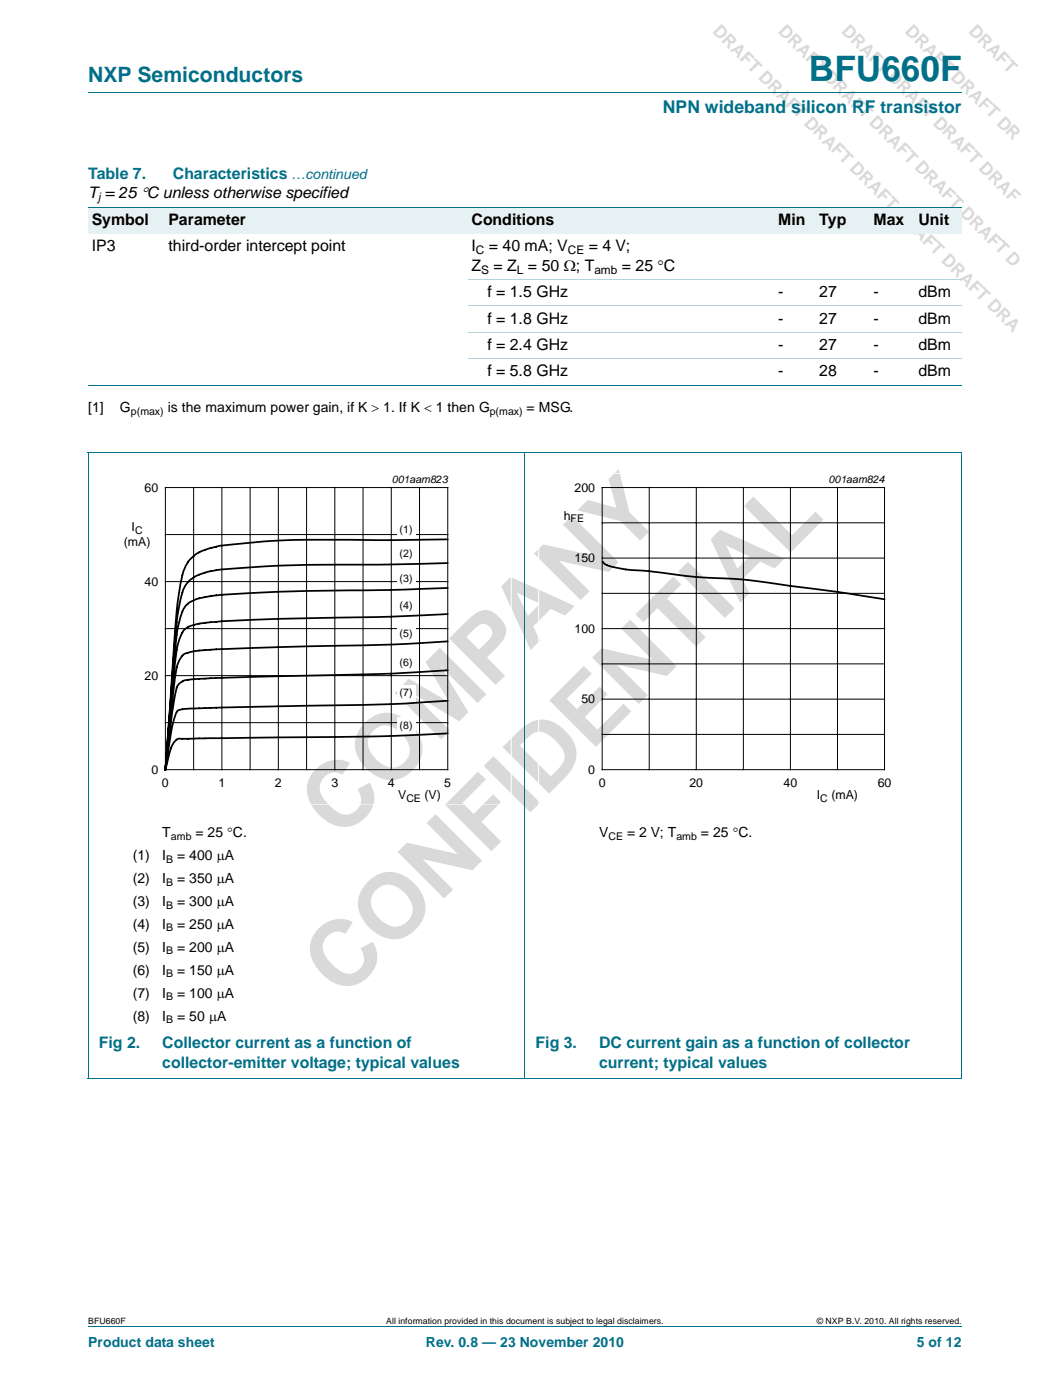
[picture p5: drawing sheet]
<svg xmlns="http://www.w3.org/2000/svg" width="210mm" height="280mm" viewBox="0 0 210 280" stroke-linecap="round" stroke-linejoin="round" font-family="sans-serif">
<defs><g id="words">
<g font-size="18.3" fill="#d9d9d9">
<text x="67.9" y="168.3" transform="rotate(-45 67.9 168.3)">COMPANY</text>
<text x="68.5" y="200.1" transform="rotate(-45 68.5 200.1)">CONFIDENTIAL</text>
</g>
<text font-size="7" fill="#007088" x="161.7" y="16.2">BFU660F</text>
<text font-size="4.2" fill="#007088" x="17.6" y="16.4">NXP Semiconductors</text>
<g font-size="3.5" fill="#d9d9d9">
<text x="142.3" y="6.4" transform="rotate(45 142.3 6.4)">DRAFT DRAFT DRAFT DRAFT DRAFT DRAFT DRA</text>
<text x="155.4" y="6.4" transform="rotate(45 155.4 6.4)">DRAFT DRAFT DRAFT DRAFT DRAFT D</text>
<text x="168.1" y="6.4" transform="rotate(45 168.1 6.4)">DRAFT DRAFT DRAFT DRAF</text>
<text x="180.8" y="6.4" transform="rotate(45 180.8 6.4)">DRAFT DRAFT DR</text>
</g>
<text font-size="3.5" fill="#007088" x="132.5" y="22.6">NPN wideband silicon RF transistor</text>
<g font-size="3.2" fill="#007088">
<text x="17.6" y="35.8">Table 7.</text>
<text x="34.5" y="35.8">Characteristics</text>
<text x="19.7" y="209.7">Fig 2.</text>
<text x="32.4" y="209.7">Collector current as a function of</text>
<text x="107.1" y="209.7">Fig 3.</text>
<text x="119.8" y="209.7">DC current gain as a function of collector</text>
<text x="32.4" y="213.6">collector-emitter voltage; typical values</text>
<text x="119.8" y="213.6">current; typical values</text>
</g>
<g font-size="3.2">
<text x="17.6" y="39.7">T = 25 °C unless otherwise specified</text>
<text x="18.3" y="45">Symbol</text>
<text x="33.7" y="45">Parameter</text>
<text x="94.3" y="45">Conditions</text>
<text x="155.6" y="45">Min</text>
<text x="163.8" y="45">Typ</text>
<text x="174.6" y="45">Max</text>
<text x="183.6" y="45">Unit</text>
<text x="18.3" y="50.3">IP3</text>
<text x="33.7" y="50.3">third-order intercept point</text>
<text x="94.3" y="50.3">I</text>
<text x="97.7" y="50.3">= 40 mA; V</text>
<text x="117.7" y="50.3">= 4 V;</text>
<text x="94.3" y="54.1">Z</text>
<text x="97.5" y="59.4">f = 1.5 GHz</text>
<text x="98.7" y="54.1">= Z = 50 Ω; T</text>
<text x="124.3" y="54.1">= 25 °C</text>
<text x="155.6" y="59.4">-</text>
<text x="163.8" y="59.4">27</text>
<text x="174.6" y="59.4">-</text>
<text x="183.6" y="59.4">dBm</text>
<text x="97.5" y="64.7">f = 1.8 GHz</text>
<text x="155.6" y="64.7">-</text>
<text x="163.8" y="64.7">27</text>
<text x="174.6" y="64.7">-</text>
<text x="183.6" y="64.7">dBm</text>
<text x="97.5" y="70">f = 2.4 GHz</text>
<text x="155.6" y="70">-</text>
<text x="163.8" y="70">27</text>
<text x="174.6" y="70">-</text>
<text x="183.6" y="70">dBm</text>
<text x="97.5" y="75.3">f = 5.8 GHz</text>
<text x="155.6" y="75.3">-</text>
<text x="163.8" y="75.3">28</text>
<text x="174.6" y="75.3">-</text>
<text x="183.6" y="75.3">dBm</text>
</g>
<g font-size="2.8" fill="#007088">
<text x="58.3" y="35.8">…continued</text>
<text x="17.6" y="269.5">Product data sheet</text>
<text x="85.1" y="269.5">Rev. 0.8 — 23 November 2010</text>
<text x="183.3" y="269.5">5 of 12</text>
</g>
<g font-size="2.8">
<text x="17.6" y="82.5">[1]</text>
<text x="24" y="82.5">G</text>
<text x="33.5" y="82.5">is the maximum power gain, if K &gt; 1. If K &lt; 1 then G</text>
<text x="105.3" y="82.5">= MSG.</text>
<text x="32.4" y="167.5">T</text>
<text x="39.1" y="167.5">= 25 °C.</text>
<text x="119.8" y="167.5">V</text>
<text x="125.3" y="167.5">= 2 V; T</text>
<text x="140.1" y="167.5">= 25 °C.</text>
<text x="26.5" y="172.1">(1)</text>
<text x="32.4" y="172.1">I</text>
<text x="35.4" y="172.1">= 400 μA</text>
<text x="26.5" y="176.7">(2)</text>
<text x="32.4" y="176.7">I</text>
<text x="35.4" y="176.7">= 350 μA</text>
<text x="26.5" y="181.3">(3)</text>
<text x="26.5" y="185.8">(4)</text>
<text x="32.4" y="181.3">I</text>
<text x="32.4" y="185.8">I</text>
<text x="35.4" y="181.3">= 300 μA</text>
<text x="35.4" y="185.8">= 250 μA</text>
<text x="26.5" y="190.5">(5)</text>
<text x="32.4" y="190.5">I</text>
<text x="35.4" y="190.5">= 200 μA</text>
<text x="26.5" y="195">(6)</text>
<text x="32.4" y="195">I</text>
<text x="35.4" y="195">= 150 μA</text>
<text x="26.5" y="199.6">(7)</text>
<text x="32.4" y="199.6">I</text>
<text x="35.4" y="199.6">= 100 μA</text>
<text x="26.5" y="204.2">(8)</text>
<text x="32.4" y="204.2">I</text>
<text x="35.4" y="204.2">= 50 μA</text>
</g>
<g font-size="2.5">
<text x="28.9" y="98.4">60</text>
<text x="114.8" y="98.4">200</text>
<text x="26.3" y="106.3">I</text>
<text x="112.7" y="104">h</text>
<text x="24.7" y="109.3">(mA)</text>
<text x="114.8" y="112.5">150</text>
<text x="28.9" y="117.2">40</text>
<text x="114.8" y="126.6">100</text>
<text x="28.9" y="136">20</text>
<text x="116.2" y="140.7">50</text>
<text x="30.3" y="154.8">0</text>
<text x="117.6" y="154.8">0</text>
<text x="32.4" y="157.4">0</text>
<text x="43.7" y="157.4">1</text>
<text x="55" y="157.4">2</text>
<text x="66.2" y="157.4">3</text>
<text x="77.5" y="157.4">4</text>
<text x="79.6" y="159.9">V</text>
<text x="84.9" y="159.9">(V)</text>
<text x="88.8" y="157.4">5</text>
<text x="119.7" y="157.4">0</text>
<text x="137.8" y="157.4">20</text>
<text x="156.6" y="157.4">40</text>
<text x="163.3" y="159.9">I</text>
<text x="166.2" y="159.9">(mA)</text>
<text x="175.5" y="157.4">60</text>
</g>
<g font-size="2.4">
<text x="19.6" y="40.3">j</text>
<text x="95.1" y="50.8">C</text>
<text x="113.5" y="50.8">CE</text>
<text x="96.2" y="54.7">S</text>
<text x="103.3" y="54.7">L</text>
<text x="118.8" y="54.7">amb</text>
</g>
<g font-size="2.1">
<text x="26.2" y="83">p(max)</text>
<text x="97.9" y="83">p(max)</text>
<text x="78.3" y="96.7">001aam823</text>
<text x="165.6" y="96.7">001aam824</text>
<text x="27" y="106.8">C</text>
<text x="79.9" y="106.7">(1)</text>
<text x="114.1" y="104.4">FE</text>
<text x="79.9" y="111.5">(2)</text>
<text x="79.9" y="116.4">(3)</text>
<text x="79.9" y="121.9">(4)</text>
<text x="79.9" y="127.5">(5)</text>
<text x="79.9" y="133.3">(6)</text>
<text x="79.9" y="139.3">(7)</text>
<text x="79.9" y="145.8">(8)</text>
<text x="81.2" y="160.4">CE</text>
<text x="164" y="160.4">C</text>
<text x="33.2" y="172.6">B</text>
<text x="34.2" y="168">amb</text>
<text x="121.6" y="168">CE</text>
<text x="135.2" y="168">amb</text>
<text x="33.2" y="177.2">B</text>
<text x="33.2" y="181.8">B</text>
<text x="33.2" y="186.4">B</text>
<text x="33.2" y="191">B</text>
<text x="33.2" y="195.5">B</text>
<text x="33.2" y="200.1">B</text>
<text x="33.2" y="204.7">B</text>
</g>
<g font-size="1.7">
<text x="17.6" y="264.9">BFU660F</text>
<text x="77.2" y="264.9">All information provided in this document is subject to legal disclaimers.</text>
<text x="163.3" y="264.9">© NXP B.V. 2010. All rights reserved.</text>
</g>
</g></defs>
<path d="M17.6 18.5h174.7M17.6 265.5h174.7" fill="none" stroke="#007088" stroke-width=".2"/>
<g fill="#e6f1f4">
<path d="M17.6 41.4h15.4v5.3h-15.4z"/>
<path d="M33 41.4h60.6v5.3h-60.6z"/>
<path d="M93.6 41.4h56v5.3h-56z"/>
<path d="M149.6 41.4h13.5v5.3h-13.5z"/>
<path d="M163.1 41.4h10.8v5.3h-10.8z"/>
<path d="M173.9 41.4h9v5.3h-9z"/>
<path d="M182.9 41.4h9.4v5.3h-9.4z"/>
</g>
<path d="M17.6 41.4h174.7M17.6 77.1h174.7M17.6 90.5h174.7M17.6 90.6v125.1M104.9 90.5v125.3M192.3 90.6v125.1M17.6 215.7h174.7" fill="none" stroke="#007088" stroke-width=".2"/>
<path d="M93.6 55.9h98.7M93.6 61.2h98.7M93.6 66.5h98.7M93.6 71.8h98.7" fill="none" stroke="#b3d4db" stroke-width=".2"/>
<path d="M20.4 94.7h81.8v66.4h-81.8z" fill="none" stroke="#fff" stroke-width=".2"/>
<g fill="none" stroke="#000" stroke-width=".2">
<path d="M33.1 97.5h56.4v56.5h-56.4zM38.7 97.5v56.5M44.4 97.5v56.5M50 97.5v56.5M55.6 97.5v56.5M61.3 97.5v56.5M66.9 97.5v56.5M72.6 97.5v56.5M78.2 97.5v56.5M83.9 97.5v56.5M33.1 107h56.4M33.1 116.4h56.4"/>
<path d="M33.1 125.8h56.4M33.1 135.2h56.4M33.1 144.6h56.4"/>
</g>
<g fill="#fff">
<path d="M79.3 104.4h3.8v3.5h-3.8z"/>
<path d="M79.3 109.2h3.8v3.6h-3.8z"/>
<path d="M79.3 114.1h3.8v3.5h-3.8z"/>
<path d="M79.3 119.6h3.8v3.5h-3.8z"/>
<path d="M79.3 125.2h3.8v3.5h-3.8z"/>
<path d="M79.3 131h3.8v3.5h-3.8z"/>
<path d="M79.3 137h3.8v3.6h-3.8z"/>
<path d="M79.3 143.5h3.8v3.6h-3.8z"/>
</g>
<path d="M89.5 117.6l-17 .5a341.8 341.8 0 0 0-23 .6l-5.4 .3a22 22 0 0 0-5.6 1.2 4.3 4.3 0 0 0-2.5 3.5 67.2 67.2 0 0 0-1.5 12.7l-1.4 17.6M89.5 107.9l-11.3 .2a277.8 277.8 0 0 0-25.6 .3l-4.1 .3a27 27 0 0 0-7 1.1 6.9 6.9 0 0 0-5.2 6 143 143 0 0 0-1.9 19.6l-1.3 18.7 1.1-15.2a192.4 192.4 0 0 1 1.7-18.1 8.1 8.1 0 0 1 1.9-4.6 12.4 12.4 0 0 1 6.6-2.3l10.2-.7a433.6 433.6 0 0 1 23.6-.3l11.3-.2M120.5 112.4l.1 .1a3.7 3.7 0 0 0 2.6 1.1l1.9 .3a164.5 164.5 0 0 1 14.1 1.5l3.8 .3a92.4 92.4 0 0 1 15 1.5l9.4 1.2 9.4 1.5M89.5 134.1a648.1 648.1 0 0 1-35.9 1.2l-6.2 .2a95.2 95.2 0 0 0-10.7 .7 2.56 2.56 0 0 0-1.4 1.4 177.9 177.9 0 0 0-2.2 16.4M89.5 128.3a686.3 686.3 0 0 1-34.9 1.2l-3.1 .1a113.6 113.6 0 0 0-13.4 .8 2.7 2.7 0 0 0-2.5 2.1l-.1 .5a284 284 0 0 0-2.3 20l-.1 1M89.5 122.9a401.8 401.8 0 0 1-22.6 .7l-13.3 .3a116.3 116.3 0 0 0-14.4 1 3.9 3.9 0 0 0-3.5 3.4 92.3 92.3 0 0 0-1.5 12.7l-1.1 13M89.5 146.7a782.6 782.6 0 0 1-36.9 .9l-16.1 .2a1.78 1.78 0 0 0-2.1 1.4l-1.3 4.8M89.5 140.2l-11.3 .7-34.1 .7-7.6 .3a1.27 1.27 0 0 0-1.4 1.1l-.8 2.9-1.2 8.1" fill="none" stroke="#000" stroke-width=".35"/>
<path d="M107.7 94.7h81.8v66.4h-81.8z" fill="none" stroke="#fff" stroke-width=".2"/>
<g fill="none" stroke="#000" stroke-width=".2">
<path d="M120.4 97.5h56.4v56.5h-56.4zM129.8 97.5v56.5M139.2 97.5v56.5M148.6 97.5v56.5M158 97.5v56.5M167.4 97.5v56.5M120.4 118.7h56.4M120.4 111.7h56.4M120.4 104.6h56.4M120.4 139.9h56.4M120.4 132.8h56.4M120.4 125.8h56.4"/>
<path d="M120.4 146.9h56.4"/>
</g>
<use href="#words"/>
</svg>
